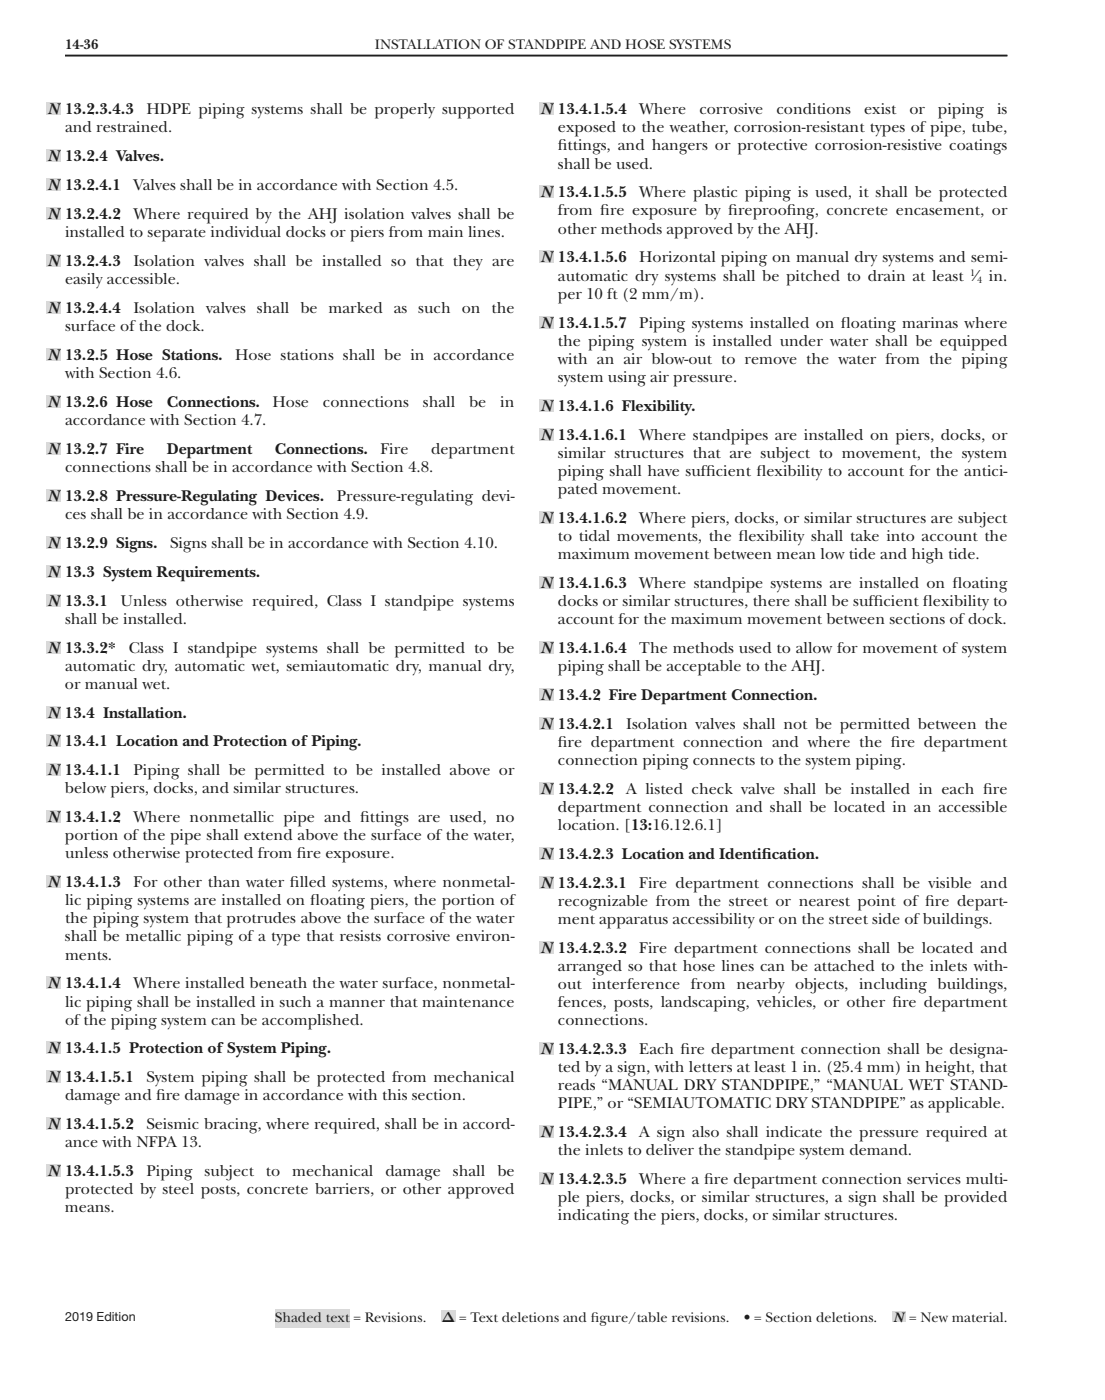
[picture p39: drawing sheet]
<svg xmlns="http://www.w3.org/2000/svg" width="216mm" height="274mm" viewBox="0 0 216 274" stroke-linecap="round" stroke-linejoin="round" font-family="sans-serif">
<defs><g id="words">
<g font-size="3.2" fill="#231f20">
<text x="9.3" y="22.4">N</text>
<text x="12.7" y="22.4">13.2.3.4.3</text>
<text x="28.6" y="22.4">HDPE piping systems shall be properly supported</text>
<text x="105.7" y="22.4">N</text>
<text x="109" y="22.4">13.4.1.5.4</text>
<text x="124.9" y="22.4">Where</text>
<text x="136.7" y="22.4">corrosive</text>
<text x="151.7" y="22.4">conditions</text>
<text x="168.8" y="22.4">exist</text>
<text x="177.7" y="22.4">or</text>
<text x="183.3" y="22.4">piping</text>
<text x="194.8" y="22.4">is</text>
<text x="12.7" y="25.9">and restrained.</text>
<text x="109" y="29.4">f</text>
<text x="109" y="29.4">ittings, and hangers or protective corrosion-resistive coatings</text>
<text x="109" y="25.9">exposed to the weather, corrosion-resistant types of pipe, tube,</text>
<text x="9.3" y="31.5">N</text>
<text x="12.7" y="31.5">13.2.4 Valves.</text>
<text x="109" y="32.9">shall be used.</text>
<text x="9.3" y="37.2">N</text>
<text x="12.7" y="37.2">13.2.4.1</text>
<text x="26.1" y="37.2">Valves shall be in accordance with Section 4.5.</text>
<text x="105.7" y="38.6">N</text>
<text x="109" y="38.6">13.4.1.5.5</text>
<text x="124.9" y="38.6">Where plastic piping is used, it shall be protected</text>
<text x="9.3" y="42.8">N</text>
<text x="12.7" y="46.4">installed to separate individual docks or piers from main lines.</text>
<text x="12.7" y="42.8">13.2.4.2</text>
<text x="26.1" y="42.8">Where required by the AHJ isolation valves shall be</text>
<text x="109" y="45.6">other methods approved by the AHJ.</text>
<text x="109" y="42.1">from f</text>
<text x="117.3" y="42.1">ire exposure by f</text>
<text x="142.3" y="42.1">ireproof</text>
<text x="153.7" y="42.1">ing, concrete encasement, or</text>
<text x="9.3" y="52">N</text>
<text x="12.7" y="52">13.2.4.3</text>
<text x="26.1" y="52">Isolation valves shall be installed so that they are</text>
<text x="105.7" y="51.3">N</text>
<text x="109" y="51.3">13.4.1.5.6</text>
<text x="124.9" y="51.3">Horizontal piping on manual dry systems and semi‐</text>
<text x="12.7" y="55.5">easily accessible.</text>
<text x="109" y="58.5">per 10 ft (2 mm/m).</text>
<text x="109" y="55">automatic dry systems shall be pitched to drain at least</text>
<text x="190.6" y="55">∕ in.</text>
<text x="9.3" y="61.2">N</text>
<text x="12.7" y="61.2">13.2.4.4</text>
<text x="12.7" y="64.7">surface of the dock.</text>
<text x="26.1" y="61.2">Isolation valves shall be marked as such on the</text>
<text x="105.7" y="64.1">N</text>
<text x="109" y="64.1">13.4.1.5.7</text>
<text x="124.9" y="64.1">Piping systems installed on f</text>
<text x="164.3" y="64.1">loating marinas where</text>
<text x="9.3" y="70.4">N</text>
<text x="12.7" y="70.4">13.2.5 Hose Stations.</text>
<text x="46" y="70.4">Hose stations shall be in accordance</text>
<text x="109" y="67.7">the piping system is installed under water shall be equipped</text>
<text x="109" y="71.2">with an air blow-out to remove the water from the piping</text>
<text x="12.7" y="73.9">with Section 4.6.</text>
<text x="109" y="74.7">system using air pressure.</text>
<text x="9.3" y="79.5">N</text>
<text x="12.7" y="83.1">accordance with Section 4.7.</text>
<text x="12.7" y="79.5">13.2.6 Hose</text>
<text x="32.6" y="79.5">Connections.</text>
<text x="53.3" y="79.5">Hose</text>
<text x="63.1" y="79.5">connections</text>
<text x="82.6" y="79.5">shall</text>
<text x="91.7" y="79.5">be</text>
<text x="97.7" y="79.5">in</text>
<text x="105.7" y="80.4">N</text>
<text x="109" y="80.4">13.4.1.6 Flexibility.</text>
<text x="9.3" y="88.7">N</text>
<text x="12.7" y="88.7">13.2.7 Fire</text>
<text x="32.6" y="88.7">Department</text>
<text x="53.7" y="88.7">Connections.</text>
<text x="74.4" y="88.7">Fire</text>
<text x="84.2" y="88.7">department</text>
<text x="105.7" y="86">N</text>
<text x="109" y="86">13.4.1.6.1</text>
<text x="109" y="89.5">similar structures that are subject to movement, the system</text>
<text x="124.9" y="86">Where standpipes are installed on piers, docks, or</text>
<text x="12.7" y="92.2">connections shall be in accordance with Section 4.8.</text>
<text x="109" y="93.1">piping shall have suff</text>
<text x="137.9" y="93.1">icient f</text>
<text x="147.8" y="93.1">lexibility to account for the antici‐</text>
<text x="9.3" y="97.9">N</text>
<text x="12.7" y="101.4">ces shall be in accordance with Section 4.9.</text>
<text x="12.7" y="97.9">13.2.8 Pressure-Regulating Devices.</text>
<text x="65.8" y="97.9">Pressure-regulating devi‐</text>
<text x="109" y="96.6">pated movement.</text>
<text x="9.3" y="107.1">N</text>
<text x="12.7" y="107.1">13.2.9 Signs.</text>
<text x="33.2" y="107.1">Signs shall be in accordance with Section 4.10.</text>
<text x="105.7" y="102.3">N</text>
<text x="109" y="102.3">13.4.1.6.2</text>
<text x="109" y="105.8">to tidal movements, the f</text>
<text x="124.9" y="102.3">Where piers, docks, or similar structures are subject</text>
<text x="144.3" y="105.8">lexibility shall take into account the</text>
<text x="9.3" y="112.7">N</text>
<text x="12.7" y="112.7">13.3 System Requirements.</text>
<text x="109" y="109.3">maximum movement between mean low tide and high tide.</text>
<text x="9.3" y="118.4">N</text>
<text x="12.7" y="118.4">13.3.1</text>
<text x="23.5" y="118.4">Unless otherwise required, Class I standpipe systems</text>
<text x="105.7" y="115">N</text>
<text x="109" y="115">13.4.1.6.3</text>
<text x="109" y="118.5">docks or similar structures, there shall be suff</text>
<text x="124.9" y="115">Where standpipe systems are installed on f</text>
<text x="170.7" y="118.5">icient f</text>
<text x="180.3" y="118.5">lexibility to</text>
<text x="186.1" y="115">loating</text>
<text x="12.7" y="121.9">shall be installed.</text>
<text x="109" y="122">account for the maximum movement between sections of dock.</text>
<text x="9.3" y="127.5">N</text>
<text x="12.7" y="127.5">13.3.2*</text>
<text x="12.7" y="131.1">automatic dry, automatic wet, semiautomatic dry, manual dry,</text>
<text x="25.2" y="127.5">Class I standpipe systems shall be permitted to be</text>
<text x="105.7" y="127.7">N</text>
<text x="109" y="127.7">13.4.1.6.4</text>
<text x="109" y="131.2">piping shall be acceptable to the AHJ.</text>
<text x="124.9" y="127.7">The methods used to allow for movement of system</text>
<text x="12.7" y="134.6">or manual wet.</text>
<text x="105.7" y="136.8">N</text>
<text x="109" y="136.8">13.4.2 Fire Department Connection.</text>
<text x="9.3" y="140.3">N</text>
<text x="12.7" y="140.3">13.4 Installation.</text>
<text x="105.7" y="142.5">N</text>
<text x="109" y="142.5">13.4.2.1</text>
<text x="122.4" y="142.5">Isolation valves shall not be permitted between the</text>
<text x="9.3" y="145.9">N</text>
<text x="12.7" y="145.9">13.4.1 Location and Protection of Piping.</text>
<text x="109" y="149.5">connection piping connects to the system piping.</text>
<text x="109" y="146">f</text>
<text x="109" y="146">ire department connection and where the f</text>
<text x="174.1" y="146">ire department</text>
<text x="9.3" y="151.5">N</text>
<text x="12.7" y="151.5">13.4.1.1</text>
<text x="12.7" y="155.1">below piers, docks, and similar structures.</text>
<text x="26.1" y="151.5">Piping shall be permitted to be installed above or</text>
<text x="105.7" y="155.2">N</text>
<text x="109" y="155.2">13.4.2.2</text>
<text x="122.4" y="155.2">A listed check valve shall be installed in each f</text>
<text x="192.1" y="155.2">ire</text>
<text x="9.3" y="160.7">N</text>
<text x="12.7" y="160.7">13.4.1.2</text>
<text x="26.1" y="160.7">Where nonmetallic pipe and f</text>
<text x="70.4" y="160.7">ittings are used, no</text>
<text x="109" y="158.7">department connection and shall be located in an accessible</text>
<text x="12.7" y="164.3">portion of the pipe shall extend above the surface of the water,</text>
<text x="12.7" y="167.8">unless otherwise protected from f</text>
<text x="58" y="167.8">ire exposure.</text>
<text x="105.7" y="167.9">N</text>
<text x="109" y="162.3">location. [13:16.12.6.1]</text>
<text x="109" y="167.9">13.4.2.3 Location and Identif</text>
<text x="148.8" y="167.9">ication.</text>
<text x="9.3" y="173.4">N</text>
<text x="12.7" y="173.4">13.4.1.3</text>
<text x="26.1" y="173.4">For other than water f</text>
<text x="56.7" y="173.4">illed systems, where nonmetal‐</text>
<text x="105.7" y="173.6">N</text>
<text x="109" y="173.6">13.4.2.3.1</text>
<text x="124.9" y="173.6">Fire department connections shall be visible and</text>
<text x="12.7" y="177">lic piping systems are installed on f</text>
<text x="60.6" y="177">loating piers, the portion of</text>
<text x="109" y="177.1">recognizable from the street or nearest point of f</text>
<text x="180.8" y="177.1">ire depart‐</text>
<text x="12.7" y="184">shall be metallic piping of a type that resists corrosive environ‐</text>
<text x="12.7" y="180.5">the piping system that protrudes above the surface of the water</text>
<text x="109" y="180.6">ment apparatus accessibility or on the street side of buildings.</text>
<text x="12.7" y="187.5">ments.</text>
<text x="105.7" y="186.3">N</text>
<text x="109" y="186.3">13.4.2.3.2</text>
<text x="109" y="189.8">arranged so that hose lines can be attached to the inlets with‐</text>
<text x="124.9" y="186.3">Fire department connections shall be located and</text>
<text x="9.3" y="193.2">N</text>
<text x="12.7" y="193.2">13.4.1.4</text>
<text x="12.7" y="196.7">lic piping shall be installed in such a manner that maintenance</text>
<text x="26.1" y="193.2">Where installed beneath the water surface, nonmetal‐</text>
<text x="109" y="193.3">out interference from nearby objects, including buildings,</text>
<text x="109" y="196.8">fences, posts, landscaping, vehicles, or other f</text>
<text x="174.4" y="196.8">ire department</text>
<text x="12.7" y="200.2">of the piping system can be accomplished.</text>
<text x="109" y="200.4">connections.</text>
<text x="9.3" y="205.9">N</text>
<text x="12.7" y="205.9">13.4.1.5 Protection of System Piping.</text>
<text x="105.7" y="206">N</text>
<text x="109" y="209.5">ted by a sign, with letters at least 1 in. (25.4 mm) in height, that</text>
<text x="109" y="206">13.4.2.3.3</text>
<text x="124.9" y="206">Each f</text>
<text x="133" y="206">ire department connection shall be designa‐</text>
<text x="9.3" y="211.5">N</text>
<text x="12.7" y="211.5">13.4.1.5.1</text>
<text x="12.7" y="215.1">damage and f</text>
<text x="28.6" y="211.5">System piping shall be protected from mechanical</text>
<text x="30.5" y="215.1">ire damage in accordance with this section.</text>
<text x="109" y="213.1">reads “MANUAL DRY STANDPIPE,” “MANUAL WET STAND‐</text>
<text x="9.3" y="220.7">N</text>
<text x="12.7" y="220.7">13.4.1.5.2</text>
<text x="28.6" y="220.7">Seismic bracing, where required, shall be in accord‐</text>
<text x="109" y="216.6">PIPE,” or “SEMIAUTOMATIC DRY STANDPIPE” as applicable.</text>
<text x="12.7" y="224.2">ance with NFPA 13.</text>
<text x="105.7" y="222.3">N</text>
<text x="109" y="222.3">13.4.2.3.4</text>
<text x="109" y="225.8">the inlets to deliver the standpipe system demand.</text>
<text x="124.9" y="222.3">A sign also shall indicate the pressure required at</text>
<text x="9.3" y="229.9">N</text>
<text x="12.7" y="229.9">13.4.1.5.3</text>
<text x="12.7" y="233.4">protected by steel posts, concrete barriers, or other approved</text>
<text x="28.6" y="229.9">Piping</text>
<text x="40" y="229.9">subject</text>
<text x="51.9" y="229.9">to</text>
<text x="57.1" y="229.9">mechanical</text>
<text x="75.3" y="229.9">damage</text>
<text x="88.5" y="229.9">shall</text>
<text x="97.2" y="229.9">be</text>
<text x="105.7" y="231.4">N</text>
<text x="109" y="231.4">13.4.2.3.5</text>
<text x="124.9" y="231.4">Where a f</text>
<text x="137.6" y="231.4">ire department connection services multi‐</text>
<text x="12.7" y="237">means.</text>
<text x="109" y="238.5">indicating the piers, docks, or similar structures.</text>
<text x="109" y="235">ple piers, docks, or similar structures, a sign shall be provided</text>
</g>
<g font-size="2.8" fill="#231f20">
<text x="12.7" y="9.6">14-36</text>
<text x="73.2" y="9.6">INSTALLATION OF STANDPIPE AND HOSE SYSTEMS</text>
<text x="53.7" y="258.3">Shaded text = Revisions.</text>
<text x="86.2" y="258.3">Δ</text>
<text x="89.7" y="258.3">= Text deletions and f</text>
<text x="115.4" y="258.3">igure/table revisions.</text>
<text x="145.3" y="258.3">• = Section deletions.</text>
<text x="174.6" y="258.3">N</text>
<text x="177.7" y="258.3">= New material.</text>
</g>
<text font-size="2.5" fill="#231f20" x="12.7" y="258.2">2019 Edition</text>
<g font-size="1.9" fill="#231f20">
<text x="189.6" y="53.9">1</text>
<text x="190.9" y="55.3">4</text>
</g>
</g></defs>
<path d="M12.7 10.9h184.1" fill="none" stroke="#000" stroke-width=".35"/>
<g fill="#d9d9d9">
<path d="M53.7 255.9h14.6v3.5h-14.6z" fill-rule="evenodd"/>
<path d="M86.2 256.1h2.8v2.3h-2.8z" fill-rule="evenodd"/>
<path d="M174.2 256.3h2.7v2.1h-2.7z" fill-rule="evenodd"/>
<path d="M9 20h2.9v2.5h-2.9z" fill-rule="evenodd"/>
<path d="M9 29.2h2.9v2.5h-2.9z" fill-rule="evenodd"/>
<path d="M9 34.9h2.9v2.4h-2.9z" fill-rule="evenodd"/>
<path d="M9 40.5h2.9v2.5h-2.9z" fill-rule="evenodd"/>
<path d="M9 49.7h2.9v2.5h-2.9z" fill-rule="evenodd"/>
<path d="M9 58.9h2.9v2.4h-2.9z" fill-rule="evenodd"/>
<path d="M9 68h2.9v2.5h-2.9z" fill-rule="evenodd"/>
<path d="M9 77.2h2.9v2.5h-2.9z" fill-rule="evenodd"/>
<path d="M9 86.4h2.9v2.5h-2.9z" fill-rule="evenodd"/>
<path d="M9 95.6h2.9v2.4h-2.9z" fill-rule="evenodd"/>
<path d="M9 104.8h2.9v2.4h-2.9z" fill-rule="evenodd"/>
<path d="M9 110.4h2.9v2.5h-2.9z" fill-rule="evenodd"/>
<path d="M9 116.1h2.9v2.4h-2.9z" fill-rule="evenodd"/>
<path d="M9 125.2h2.9v2.5h-2.9z" fill-rule="evenodd"/>
<path d="M9 137.9h2.9v2.5h-2.9z" fill-rule="evenodd"/>
<path d="M9 143.6h2.9v2.5h-2.9z" fill-rule="evenodd"/>
<path d="M9 149.2h2.9v2.5h-2.9z" fill-rule="evenodd"/>
<path d="M9 158.4h2.9v2.5h-2.9z" fill-rule="evenodd"/>
<path d="M9 171.1h2.9v2.5h-2.9z" fill-rule="evenodd"/>
<path d="M9 190.9h2.9v2.4h-2.9z" fill-rule="evenodd"/>
<path d="M9 203.6h2.9v2.5h-2.9z" fill-rule="evenodd"/>
<path d="M9 209.2h2.9v2.5h-2.9z" fill-rule="evenodd"/>
<path d="M9 218.4h2.9v2.5h-2.9z" fill-rule="evenodd"/>
<path d="M9 227.6h2.9v2.5h-2.9z" fill-rule="evenodd"/>
<path d="M105.3 20h2.9v2.5h-2.9z" fill-rule="evenodd"/>
<path d="M105.3 36.3h2.9v2.4h-2.9z" fill-rule="evenodd"/>
<path d="M105.3 49h2.9v2.4h-2.9z" fill-rule="evenodd"/>
<path d="M105.3 61.8h2.9v2.5h-2.9z" fill-rule="evenodd"/>
<path d="M105.3 78.1h2.9v2.4h-2.9z" fill-rule="evenodd"/>
<path d="M105.3 83.7h2.9v2.5h-2.9z" fill-rule="evenodd"/>
<path d="M105.3 99.9h2.9v2.5h-2.9z" fill-rule="evenodd"/>
<path d="M105.3 112.6h2.9v2.5h-2.9z" fill-rule="evenodd"/>
<path d="M105.3 125.3h2.9v2.5h-2.9z" fill-rule="evenodd"/>
<path d="M105.3 134.5h2.9v2.5h-2.9z" fill-rule="evenodd"/>
<path d="M105.3 140.2h2.9v2.4h-2.9z" fill-rule="evenodd"/>
<path d="M105.3 152.9h2.9v2.4h-2.9z" fill-rule="evenodd"/>
<path d="M105.3 165.6h2.9v2.5h-2.9z" fill-rule="evenodd"/>
<path d="M105.3 171.2h2.9v2.5h-2.9z" fill-rule="evenodd"/>
<path d="M105.3 183.9h2.9v2.5h-2.9z" fill-rule="evenodd"/>
<path d="M105.3 203.7h2.9v2.5h-2.9z" fill-rule="evenodd"/>
<path d="M105.3 219.9h2.9v2.5h-2.9z" fill-rule="evenodd"/>
<path d="M105.3 229.1h2.9v2.5h-2.9z" fill-rule="evenodd"/>
</g>
<use href="#words"/>
</svg>
